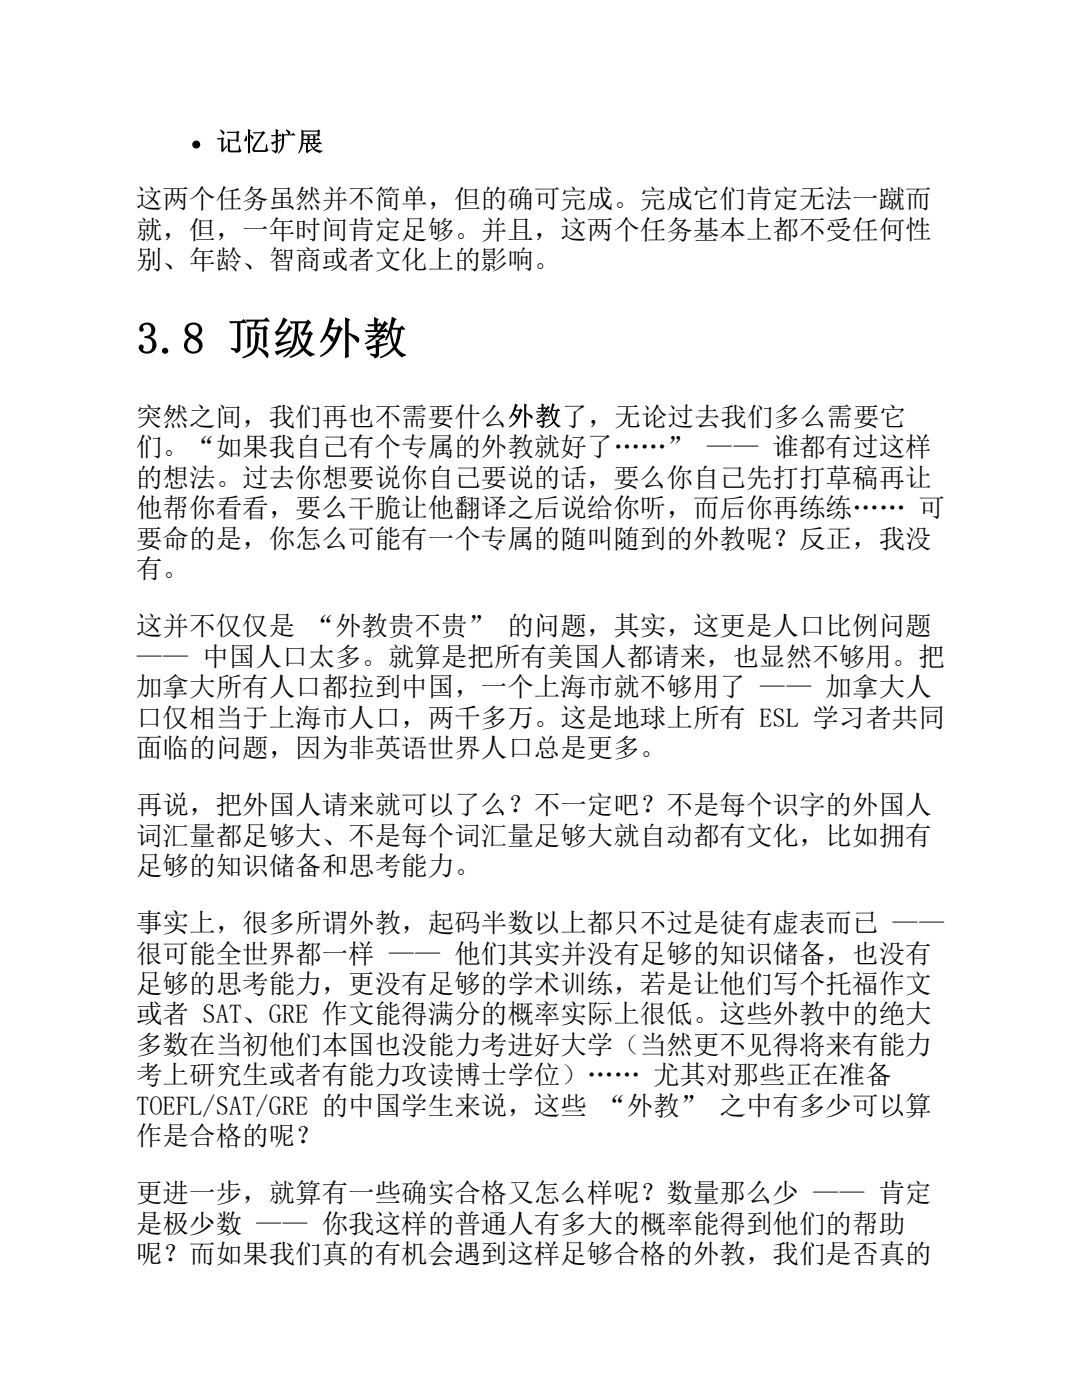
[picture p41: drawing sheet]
<svg xmlns="http://www.w3.org/2000/svg" width="216mm" height="279mm" viewBox="0 0 216 279" stroke-linecap="round" stroke-linejoin="round" font-family="sans-serif">
<defs><g id="words">
<text font-size="8.8" x="27.2" y="70.6">3.8 顶级外教</text>
<g font-size="5.3">
<text x="43" y="30.2">记忆扩展</text>
<text x="27.2" y="41.5">这两个任务虽然并不简单，但的确可完成。完成它们肯定无法一蹴而</text>
<text x="27.2" y="47.6">就，但，一年时间肯定足够。并且，这两个任务基本上都不受任何性</text>
<text x="27.2" y="53.7">别、年龄、智商或者文化上的影响。</text>
<text x="27.2" y="84.9">突然之间，我们再也不需要什么外教了，无论过去我们多么需要它</text>
<text x="27.2" y="91">们。“如果我自己有个专属的外教就好了……” —— 谁都有过这样</text>
<text x="27.2" y="97.1">的想法。过去你想要说你自己要说的话，要么你自己先打打草稿再让</text>
<text x="27.2" y="103.2">他帮你看看，要么干脆让他翻译之后说给你听，而后你再练练…… 可</text>
<text x="27.2" y="109.3">要命的是，你怎么可能有一个专属的随叫随到的外教呢？反正，我没</text>
<text x="27.2" y="115.4">有。</text>
<text x="27.2" y="126.7">这并不仅仅是 “外教贵不贵” 的问题，其实，这更是人口比例问题</text>
<text x="27.2" y="132.8">—— 中国人口太多。就算是把所有美国人都请来，也显然不够用。把</text>
<text x="27.2" y="138.9">加拿大所有人口都拉到中国，一个上海市就不够用了 —— 加拿大人</text>
<text x="27.2" y="145">口仅相当于上海市人口，两千多万。这是地球上所有 ESL 学习者共同</text>
<text x="27.2" y="151.1">面临的问题，因为非英语世界人口总是更多。</text>
<text x="27.2" y="162.5">再说，把外国人请来就可以了么？不一定吧？不是每个识字的外国人</text>
<text x="27.2" y="168.5">词汇量都足够大、不是每个词汇量足够大就自动都有文化，比如拥有</text>
<text x="27.2" y="174.6">足够的知识储备和思考能力。</text>
<text x="27.2" y="186">事实上，很多所谓外教，起码半数以上都只不过是徒有虚表而已 ——</text>
<text x="27.2" y="192.1">很可能全世界都一样 —— 他们其实并没有足够的知识储备，也没有</text>
<text x="27.2" y="198.2">足够的思考能力，更没有足够的学术训练，若是让他们写个托福作文</text>
<text x="27.2" y="204.3">或者 SAT、GRE 作文能得满分的概率实际上很低。这些外教中的绝大</text>
<text x="27.2" y="210.3">多数在当初他们本国也没能力考进好大学（当然更不见得将来有能力</text>
<text x="27.2" y="216.4">考上研究生或者有能力攻读博士学位）…… 尤其对那些正在准备</text>
<text x="27.2" y="222.5">TOEFL/SAT/GRE 的中国学生来说，这些 “外教” 之中有多少可以算</text>
<text x="27.2" y="228.6">作是合格的呢？</text>
<text x="27.2" y="240">更进一步，就算有一些确实合格又怎么样呢？数量那么少 —— 肯定</text>
<text x="27.2" y="246.1">是极少数 —— 你我这样的普通人有多大的概率能得到他们的帮助</text>
<text x="27.2" y="252.1">呢？而如果我们真的有机会遇到这样足够合格的外教，我们是否真的</text>
</g>
</g></defs>
<circle cx="39.2" cy="28.8" r=".79" fill="#000"/>
<use href="#words"/>
</svg>
